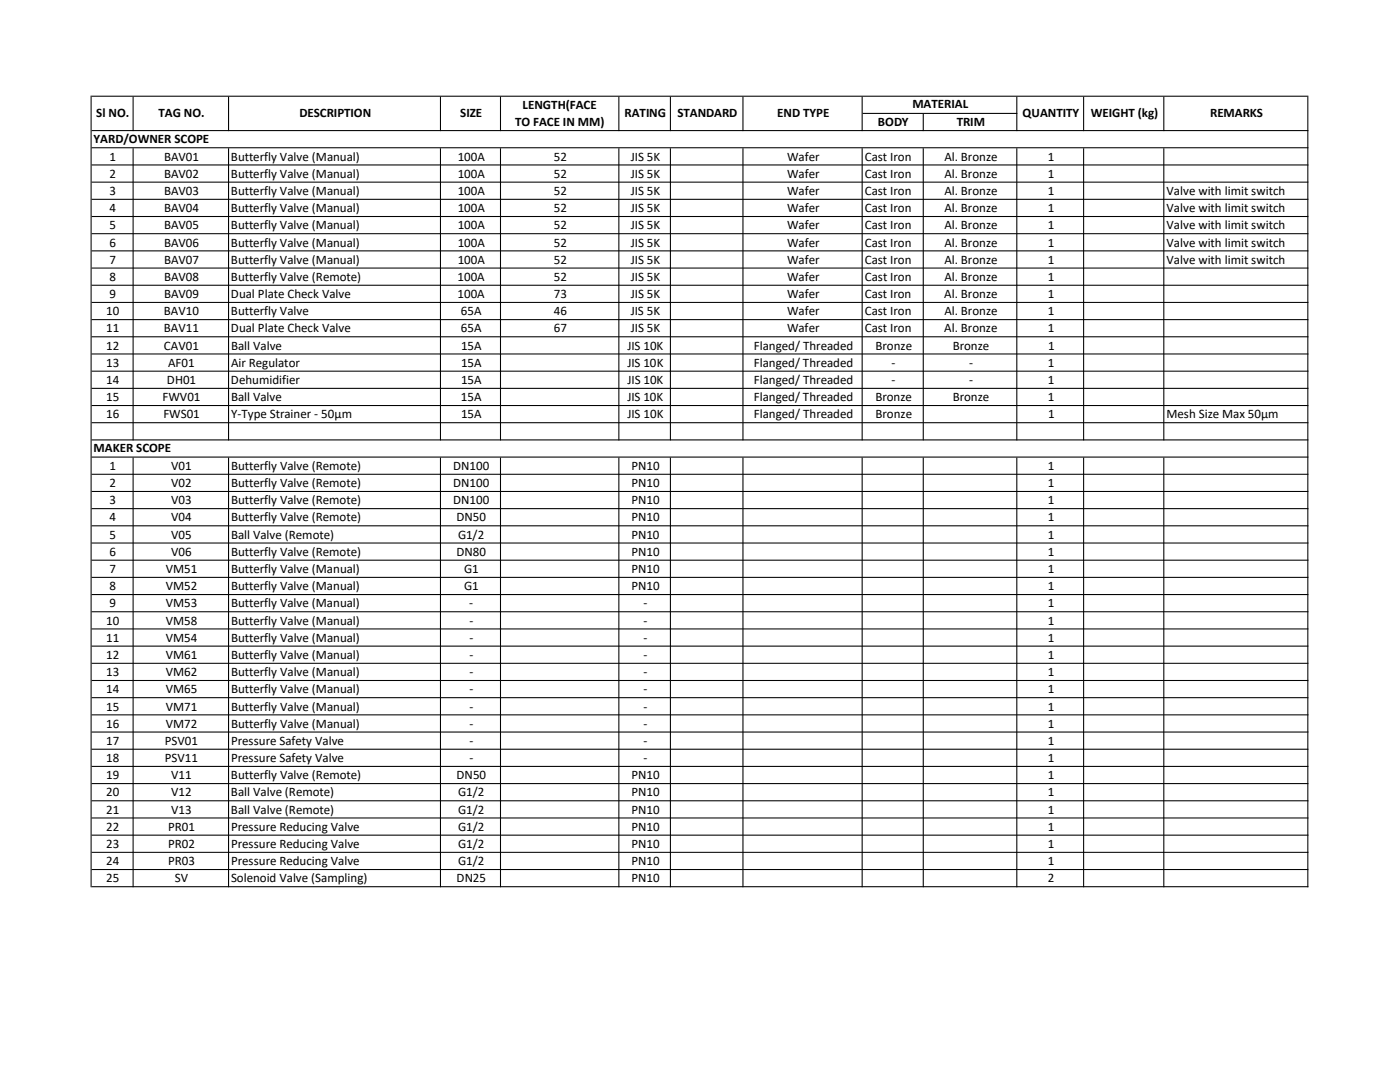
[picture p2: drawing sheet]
<svg xmlns="http://www.w3.org/2000/svg" width="279mm" height="216mm" viewBox="0 0 279 216" stroke-linecap="round" stroke-linejoin="round" font-family="sans-serif">
<defs><g id="words">
<g font-size="2.6">
<text x="19.2" y="23.3">Sl NO.</text>
<text x="31.6" y="23.3">TAG NO.</text>
<text x="59.7" y="23.3">DESCRIPTION</text>
<text x="91.8" y="23.3">SIZE</text>
<text x="104.3" y="21.7">LENGTH(FACE</text>
<text x="124.6" y="23.3">RATING</text>
<text x="135.2" y="23.3">STANDARD</text>
<text x="155.1" y="23.3">END TYPE</text>
<text x="182.1" y="21.6">MATERIAL</text>
<text x="204.1" y="23.3">QUANTITY</text>
<text x="217.7" y="23.3">WEIGHT (kg)</text>
<text x="241.5" y="23.3">REMARKS</text>
<text x="18.7" y="28.4">YARD/OWNER SCOPE</text>
<text x="102.8" y="25.1">TO FACE IN MM)</text>
<text x="175.2" y="25.2">BODY</text>
<text x="190.9" y="25.2">TRIM</text>
<text x="21.8" y="32">1</text>
<text x="21.8" y="35.5">2</text>
<text x="32.7" y="32">BAV01</text>
<text x="32.7" y="35.5">BAV02</text>
<text x="46.1" y="32">Butterfly Valve (Manual)</text>
<text x="46.1" y="35.5">Butterfly Valve (Manual)</text>
<text x="91.3" y="32">100A</text>
<text x="91.3" y="35.5">100A</text>
<text x="110.6" y="32">52</text>
<text x="110.6" y="35.5">52</text>
<text x="125.9" y="32">JIS 5K</text>
<text x="125.9" y="35.5">JIS 5K</text>
<text x="157.1" y="32">Wafer</text>
<text x="157.1" y="35.5">Wafer</text>
<text x="172.6" y="32">Cast Iron</text>
<text x="172.6" y="35.5">Cast Iron</text>
<text x="188.5" y="32">Al. Bronze</text>
<text x="188.5" y="35.5">Al. Bronze</text>
<text x="209.1" y="32">1</text>
<text x="209.1" y="35.5">1</text>
<text x="21.8" y="38.9">3</text>
<text x="32.7" y="38.9">BAV03</text>
<text x="46.1" y="38.9">Butterfly Valve (Manual)</text>
<text x="91.3" y="38.9">100A</text>
<text x="110.6" y="38.9">52</text>
<text x="125.9" y="38.9">JIS 5K</text>
<text x="157.1" y="38.9">Wafer</text>
<text x="172.6" y="38.9">Cast Iron</text>
<text x="188.5" y="38.9">Al. Bronze</text>
<text x="209.1" y="38.9">1</text>
<text x="232.8" y="38.9">Valve with limit switch</text>
<text x="21.8" y="42.3">4</text>
<text x="21.8" y="45.8">5</text>
<text x="32.7" y="42.3">BAV04</text>
<text x="32.7" y="45.8">BAV05</text>
<text x="46.1" y="42.3">Butterfly Valve (Manual)</text>
<text x="46.1" y="45.8">Butterfly Valve (Manual)</text>
<text x="91.3" y="42.3">100A</text>
<text x="91.3" y="45.8">100A</text>
<text x="110.6" y="42.3">52</text>
<text x="110.6" y="45.8">52</text>
<text x="125.9" y="42.3">JIS 5K</text>
<text x="125.9" y="45.8">JIS 5K</text>
<text x="157.1" y="42.3">Wafer</text>
<text x="157.1" y="45.8">Wafer</text>
<text x="172.6" y="42.3">Cast Iron</text>
<text x="172.6" y="45.8">Cast Iron</text>
<text x="188.5" y="42.3">Al. Bronze</text>
<text x="188.5" y="45.8">Al. Bronze</text>
<text x="209.1" y="42.3">1</text>
<text x="209.1" y="45.8">1</text>
<text x="232.8" y="42.3">Valve with limit switch</text>
<text x="232.8" y="45.8">Valve with limit switch</text>
<text x="21.8" y="49.2">6</text>
<text x="21.8" y="52.6">7</text>
<text x="32.7" y="49.2">BAV06</text>
<text x="32.7" y="52.6">BAV07</text>
<text x="46.1" y="49.2">Butterfly Valve (Manual)</text>
<text x="46.1" y="52.6">Butterfly Valve (Manual)</text>
<text x="91.3" y="49.2">100A</text>
<text x="91.3" y="52.6">100A</text>
<text x="110.6" y="49.2">52</text>
<text x="110.6" y="52.6">52</text>
<text x="125.9" y="49.2">JIS 5K</text>
<text x="125.9" y="52.6">JIS 5K</text>
<text x="157.1" y="49.2">Wafer</text>
<text x="157.1" y="52.6">Wafer</text>
<text x="172.6" y="49.2">Cast Iron</text>
<text x="172.6" y="52.6">Cast Iron</text>
<text x="188.5" y="49.2">Al. Bronze</text>
<text x="188.5" y="52.6">Al. Bronze</text>
<text x="209.1" y="49.2">1</text>
<text x="209.1" y="52.6">1</text>
<text x="232.8" y="49.2">Valve with limit switch</text>
<text x="232.8" y="52.6">Valve with limit switch</text>
<text x="21.8" y="56">8</text>
<text x="21.8" y="59.5">9</text>
<text x="32.7" y="56">BAV08</text>
<text x="32.7" y="59.5">BAV09</text>
<text x="46.1" y="56">Butterfly Valve (Remote)</text>
<text x="46.1" y="59.5">Dual Plate Check Valve</text>
<text x="91.3" y="59.5">100A</text>
<text x="91.3" y="56">100A</text>
<text x="110.6" y="59.5">73</text>
<text x="110.6" y="56">52</text>
<text x="125.9" y="59.5">JIS 5K</text>
<text x="125.9" y="56">JIS 5K</text>
<text x="157.1" y="56">Wafer</text>
<text x="157.1" y="59.5">Wafer</text>
<text x="172.6" y="59.5">Cast Iron</text>
<text x="172.6" y="56">Cast Iron</text>
<text x="188.5" y="59.5">Al. Bronze</text>
<text x="188.5" y="56">Al. Bronze</text>
<text x="209.1" y="59.5">1</text>
<text x="209.1" y="56">1</text>
<text x="21.2" y="62.9">10</text>
<text x="32.7" y="62.9">BAV10</text>
<text x="46.1" y="62.9">Butterfly Valve</text>
<text x="92" y="62.9">65A</text>
<text x="110.6" y="62.9">46</text>
<text x="125.9" y="62.9">JIS 5K</text>
<text x="157.1" y="62.9">Wafer</text>
<text x="172.6" y="62.9">Cast Iron</text>
<text x="188.5" y="62.9">Al. Bronze</text>
<text x="209.1" y="62.9">1</text>
<text x="21.2" y="66.3">11</text>
<text x="21.2" y="69.8">12</text>
<text x="32.7" y="66.3">BAV11</text>
<text x="32.7" y="69.8">CAV01</text>
<text x="46.1" y="66.3">Dual Plate Check Valve</text>
<text x="46.1" y="69.8">Ball Valve</text>
<text x="92" y="66.3">65A</text>
<text x="92" y="69.8">15A</text>
<text x="110.6" y="66.3">67</text>
<text x="125.2" y="69.8">JIS 10K</text>
<text x="125.9" y="66.3">JIS 5K</text>
<text x="150.5" y="69.8">Flanged/ Threaded</text>
<text x="157.1" y="66.3">Wafer</text>
<text x="172.6" y="66.3">Cast Iron</text>
<text x="174.7" y="69.8">Bronze</text>
<text x="188.5" y="66.3">Al. Bronze</text>
<text x="190.1" y="69.8">Bronze</text>
<text x="209.1" y="66.3">1</text>
<text x="209.2" y="69.8">1</text>
<text x="21.2" y="73.2">13</text>
<text x="21.2" y="76.6">14</text>
<text x="33.3" y="76.6">DH01</text>
<text x="33.6" y="73.2">AF01</text>
<text x="46.1" y="76.6">Dehumidifier</text>
<text x="46.1" y="73.2">Air Regulator</text>
<text x="92" y="76.6">15A</text>
<text x="92" y="73.2">15A</text>
<text x="125.2" y="73.2">JIS 10K</text>
<text x="125.2" y="76.6">JIS 10K</text>
<text x="150.4" y="76.6">Flanged/ Threaded</text>
<text x="150.4" y="73.2">Flanged/ Threaded</text>
<text x="177.9" y="73.2">-</text>
<text x="177.9" y="76.6">-</text>
<text x="193.4" y="73.2">-</text>
<text x="193.4" y="76.6">-</text>
<text x="209.1" y="73.2">1</text>
<text x="209.1" y="76.6">1</text>
<text x="21.2" y="80.1">15</text>
<text x="21.2" y="83.5">16</text>
<text x="32.4" y="80.1">FWV01</text>
<text x="32.6" y="83.5">FWS01</text>
<text x="46.1" y="83.5">Y-Type Strainer - 50µm</text>
<text x="46.1" y="80.1">Ball Valve</text>
<text x="92" y="80.1">15A</text>
<text x="92" y="83.5">15A</text>
<text x="125.2" y="80.1">JIS 10K</text>
<text x="125.2" y="83.5">JIS 10K</text>
<text x="150.4" y="80.1">Flanged/ Threaded</text>
<text x="150.5" y="83.5">Flanged/ Threaded</text>
<text x="174.7" y="80.1">Bronze</text>
<text x="174.7" y="83.5">Bronze</text>
<text x="190.1" y="80.1">Bronze</text>
<text x="209.1" y="80.1">1</text>
<text x="209.2" y="83.5">1</text>
<text x="232.8" y="83.5">Mesh Size Max 50µm</text>
<text x="18.7" y="90.2">MAKER SCOPE</text>
<text x="21.8" y="93.8">1</text>
<text x="34.2" y="93.8">V01</text>
<text x="46.1" y="93.8">Butterfly Valve (Remote)</text>
<text x="90.4" y="93.8">DN100</text>
<text x="126" y="93.8">PN10</text>
<text x="209.1" y="93.8">1</text>
<text x="21.8" y="97.2">2</text>
<text x="21.8" y="100.6">3</text>
<text x="34.2" y="97.2">V02</text>
<text x="34.2" y="100.6">V03</text>
<text x="46.1" y="97.2">Butterfly Valve (Remote)</text>
<text x="46.1" y="100.6">Butterfly Valve (Remote)</text>
<text x="90.4" y="97.2">DN100</text>
<text x="90.4" y="100.6">DN100</text>
<text x="126" y="97.2">PN10</text>
<text x="126" y="100.6">PN10</text>
<text x="209.1" y="97.2">1</text>
<text x="209.1" y="100.6">1</text>
<text x="21.8" y="104.1">4</text>
<text x="21.8" y="107.5">5</text>
<text x="34.2" y="104.1">V04</text>
<text x="34.2" y="107.5">V05</text>
<text x="46.1" y="104.1">Butterfly Valve (Remote)</text>
<text x="46.1" y="107.5">Ball Valve (Remote)</text>
<text x="91.1" y="104.1">DN50</text>
<text x="91.4" y="107.5">G1/2</text>
<text x="126" y="107.5">PN10</text>
<text x="126" y="104.1">PN10</text>
<text x="209.1" y="104.1">1</text>
<text x="209.1" y="107.5">1</text>
<text x="21.8" y="110.9">6</text>
<text x="34.2" y="110.9">V06</text>
<text x="46.1" y="110.9">Butterfly Valve (Remote)</text>
<text x="91.1" y="110.9">DN80</text>
<text x="126" y="110.9">PN10</text>
<text x="209.1" y="110.9">1</text>
<text x="21.8" y="114.3">7</text>
<text x="21.8" y="117.8">8</text>
<text x="33.1" y="114.3">VM51</text>
<text x="33.1" y="117.8">VM52</text>
<text x="46.1" y="114.3">Butterfly Valve (Manual)</text>
<text x="46.1" y="117.8">Butterfly Valve (Manual)</text>
<text x="92.6" y="114.3">G1</text>
<text x="92.6" y="117.8">G1</text>
<text x="126" y="114.3">PN10</text>
<text x="126" y="117.8">PN10</text>
<text x="209.1" y="114.3">1</text>
<text x="209.1" y="117.8">1</text>
<text x="21.2" y="124.6">10</text>
<text x="21.8" y="121.2">9</text>
<text x="33.1" y="121.2">VM53</text>
<text x="33.1" y="124.6">VM58</text>
<text x="46.1" y="121.2">Butterfly Valve (Manual)</text>
<text x="46.1" y="124.6">Butterfly Valve (Manual)</text>
<text x="93.7" y="121.2">-</text>
<text x="93.7" y="124.6">-</text>
<text x="128.4" y="121.2">-</text>
<text x="128.4" y="124.6">-</text>
<text x="209.1" y="121.2">1</text>
<text x="209.1" y="124.6">1</text>
<text x="21.2" y="128.1">11</text>
<text x="21.2" y="131.5">12</text>
<text x="33.1" y="128.1">VM54</text>
<text x="33.1" y="131.5">VM61</text>
<text x="46.1" y="128.1">Butterfly Valve (Manual)</text>
<text x="46.1" y="131.5">Butterfly Valve (Manual)</text>
<text x="93.7" y="128.1">-</text>
<text x="93.7" y="131.5">-</text>
<text x="128.4" y="128.1">-</text>
<text x="128.4" y="131.5">-</text>
<text x="209.1" y="128.1">1</text>
<text x="209.1" y="131.5">1</text>
<text x="21.2" y="134.9">13</text>
<text x="33.1" y="134.9">VM62</text>
<text x="46.1" y="134.9">Butterfly Valve (Manual)</text>
<text x="93.7" y="134.9">-</text>
<text x="128.4" y="134.9">-</text>
<text x="209.1" y="134.9">1</text>
<text x="21.2" y="138.3">14</text>
<text x="21.2" y="141.8">15</text>
<text x="33.1" y="138.3">VM65</text>
<text x="33.1" y="141.8">VM71</text>
<text x="46.1" y="138.3">Butterfly Valve (Manual)</text>
<text x="46.1" y="141.8">Butterfly Valve (Manual)</text>
<text x="93.7" y="138.3">-</text>
<text x="93.7" y="141.8">-</text>
<text x="128.4" y="138.3">-</text>
<text x="128.4" y="141.8">-</text>
<text x="209.1" y="138.3">1</text>
<text x="209.1" y="141.8">1</text>
<text x="21.2" y="145.2">16</text>
<text x="21.2" y="148.6">17</text>
<text x="32.9" y="148.6">PSV01</text>
<text x="33.1" y="145.2">VM72</text>
<text x="46.1" y="145.2">Butterfly Valve (Manual)</text>
<text x="46.1" y="148.6">Pressure Safety Valve</text>
<text x="93.7" y="145.2">-</text>
<text x="93.7" y="148.6">-</text>
<text x="128.4" y="148.6">-</text>
<text x="128.4" y="145.2">-</text>
<text x="209.1" y="145.2">1</text>
<text x="209.1" y="148.6">1</text>
<text x="21.2" y="152.1">18</text>
<text x="21.2" y="155.5">19</text>
<text x="32.9" y="152.1">PSV11</text>
<text x="34.2" y="155.5">V11</text>
<text x="46.1" y="155.5">Butterfly Valve (Remote)</text>
<text x="46.1" y="152.1">Pressure Safety Valve</text>
<text x="91.1" y="155.5">DN50</text>
<text x="93.7" y="152.1">-</text>
<text x="126" y="155.5">PN10</text>
<text x="128.4" y="152.1">-</text>
<text x="209.1" y="155.5">1</text>
<text x="209.1" y="152.1">1</text>
<text x="21.2" y="158.9">20</text>
<text x="34.2" y="158.9">V12</text>
<text x="46.1" y="158.9">Ball Valve (Remote)</text>
<text x="91.4" y="158.9">G1/2</text>
<text x="126" y="158.9">PN10</text>
<text x="209.1" y="158.9">1</text>
<text x="21.2" y="162.3">21</text>
<text x="21.2" y="165.8">22</text>
<text x="33.5" y="165.8">PR01</text>
<text x="34.2" y="162.3">V13</text>
<text x="46.1" y="162.3">Ball Valve (Remote)</text>
<text x="46.1" y="165.8">Pressure Reducing Valve</text>
<text x="91.4" y="165.8">G1/2</text>
<text x="91.4" y="162.3">G1/2</text>
<text x="126" y="162.3">PN10</text>
<text x="126" y="165.8">PN10</text>
<text x="209.1" y="162.3">1</text>
<text x="209.1" y="165.8">1</text>
<text x="21.2" y="169.2">23</text>
<text x="21.2" y="172.6">24</text>
<text x="33.5" y="169.2">PR02</text>
<text x="33.5" y="172.6">PR03</text>
<text x="46.1" y="169.2">Pressure Reducing Valve</text>
<text x="46.1" y="172.6">Pressure Reducing Valve</text>
<text x="91.4" y="169.2">G1/2</text>
<text x="91.4" y="172.6">G1/2</text>
<text x="126" y="169.2">PN10</text>
<text x="126" y="172.6">PN10</text>
<text x="209.1" y="169.2">1</text>
<text x="209.1" y="172.6">1</text>
<text x="21.2" y="176.1">25</text>
<text x="34.9" y="176.1">SV</text>
<text x="46.1" y="176.1">Solenoid Valve (Sampling)</text>
<text x="91.1" y="176.1">DN25</text>
<text x="126" y="176.1">PN10</text>
<text x="209.1" y="176.1">2</text>
</g>
</g></defs>
<g fill="#000">
<path d="M18.3 19.1h242.8v.2h-242.8zM172.2 22.5h30.8v.2h-30.8zM18.3 26h242.8v.2h-242.8zM18.3 29.4h242.8v.2h-242.8zM18.3 32.8h242.8v.2h-242.8zM18.3 36.2h242.8v.2h-242.8zM18.3 39.7h242.8v.2h-242.8zM18.3 43.1h242.8v.2h-242.8zM18.3 46.5h242.8v.2h-242.8zM18.3 50h242.8v.2h-242.8zM18.3 53.4h242.8v.2h-242.8zM18.3 56.8h242.8v.2h-242.8zM18.3 60.2h242.8v.3h-242.8zM18.3 63.7h242.8v.2h-242.8zM18.3 67.1h242.8v.2h-242.8zM18.3 70.5h242.8v.2h-242.8zM18.3 74h242.8v.2h-242.8zM18.3 77.4h242.8v.2h-242.8zM18.3 80.8h242.8v.2h-242.8zM18.3 84.2h242.8v.3h-242.8zM18.3 87.7h242.8v.2h-242.8zM18.3 91.1h242.8v.2h-242.8zM18.3 94.5h242.8v.2h-242.8zM18.3 98h242.8v.2h-242.8zM18.3 101.4h242.8v.2h-242.8zM18.3 104.8h242.8v.2h-242.8zM18.3 108.2h242.8v.3h-242.8zM18.3 111.7h242.8v.2h-242.8zM18.3 115.1h242.8v.2h-242.8zM18.3 118.5h242.8v.2h-242.8zM18.3 122h242.8v.2h-242.8zM18.3 125.4h242.8v.2h-242.8zM18.3 128.8h242.8v.2h-242.8zM18.3 132.2h242.8v.3h-242.8zM18.3 135.7h242.8v.2h-242.8zM18.3 139.1h242.8v.2h-242.8zM18.3 142.5h242.8v.2h-242.8zM18.3 146h242.8v.2h-242.8zM18.3 149.4h242.8v.2h-242.8zM18.3 152.8h242.8v.2h-242.8zM18.3 156.3h242.8v.2h-242.8zM18.3 159.7h242.8v.2h-242.8zM18.3 163.1h242.8v.2h-242.8zM18.3 166.5h242.8v.3h-242.8zM18.3 170h242.8v.2h-242.8zM18.3 173.4h242.8v.2h-242.8zM18.3 176.8h242.8v.2h-242.8z" fill-rule="evenodd"/>
<path d="M26.5 19.3h.2v6.9h-.2zM45.5 19.3h.2v6.9h-.2zM87.8 19.3h.2v6.9h-.2zM99.8 19.3h.2v6.9h-.2zM123.4 19.3h.2v6.9h-.2zM133.7 19.3h.2v6.9h-.2zM148.2 19.3h.2v6.9h-.2zM172 19.3h.2v6.9h-.2zM184.1 22.7h.3v3.5h-.3zM202.8 19.3h.2v6.9h-.2zM216.2 19.3h.2v6.9h-.2zM232.2 19.3h.2v6.9h-.2zM26.5 29.6h.2v58.3h-.2zM45.5 29.6h.2v58.3h-.2zM87.8 29.6h.2v58.3h-.2zM99.8 29.6h.2v58.3h-.2zM123.4 29.6h.2v58.3h-.2zM133.7 29.6h.2v58.3h-.2zM148.2 29.6h.2v58.3h-.2zM172 29.6h.2v58.3h-.2zM184.1 29.6h.3v58.3h-.3zM202.8 29.6h.2v58.3h-.2zM216.2 29.6h.2v58.3h-.2zM232.2 29.6h.2v58.3h-.2zM18.1 19.1h.2v157.9h-.2zM26.5 91.3h.2v85.7h-.2zM45.5 91.3h.2v85.7h-.2zM87.8 91.3h.2v85.7h-.2zM99.8 91.3h.2v85.7h-.2zM123.4 91.3h.2v85.7h-.2zM133.7 91.3h.2v85.7h-.2zM148.2 91.3h.2v85.7h-.2zM172 91.3h.2v85.7h-.2zM202.8 91.3h.2v85.7h-.2zM216.2 91.3h.2v85.7h-.2zM232.2 91.3h.2v85.7h-.2zM260.9 19.3h.2v157.7h-.2zM184.1 91.3h.3v85.7h-.3z" fill-rule="evenodd"/>
</g>
<use href="#words"/>
</svg>
